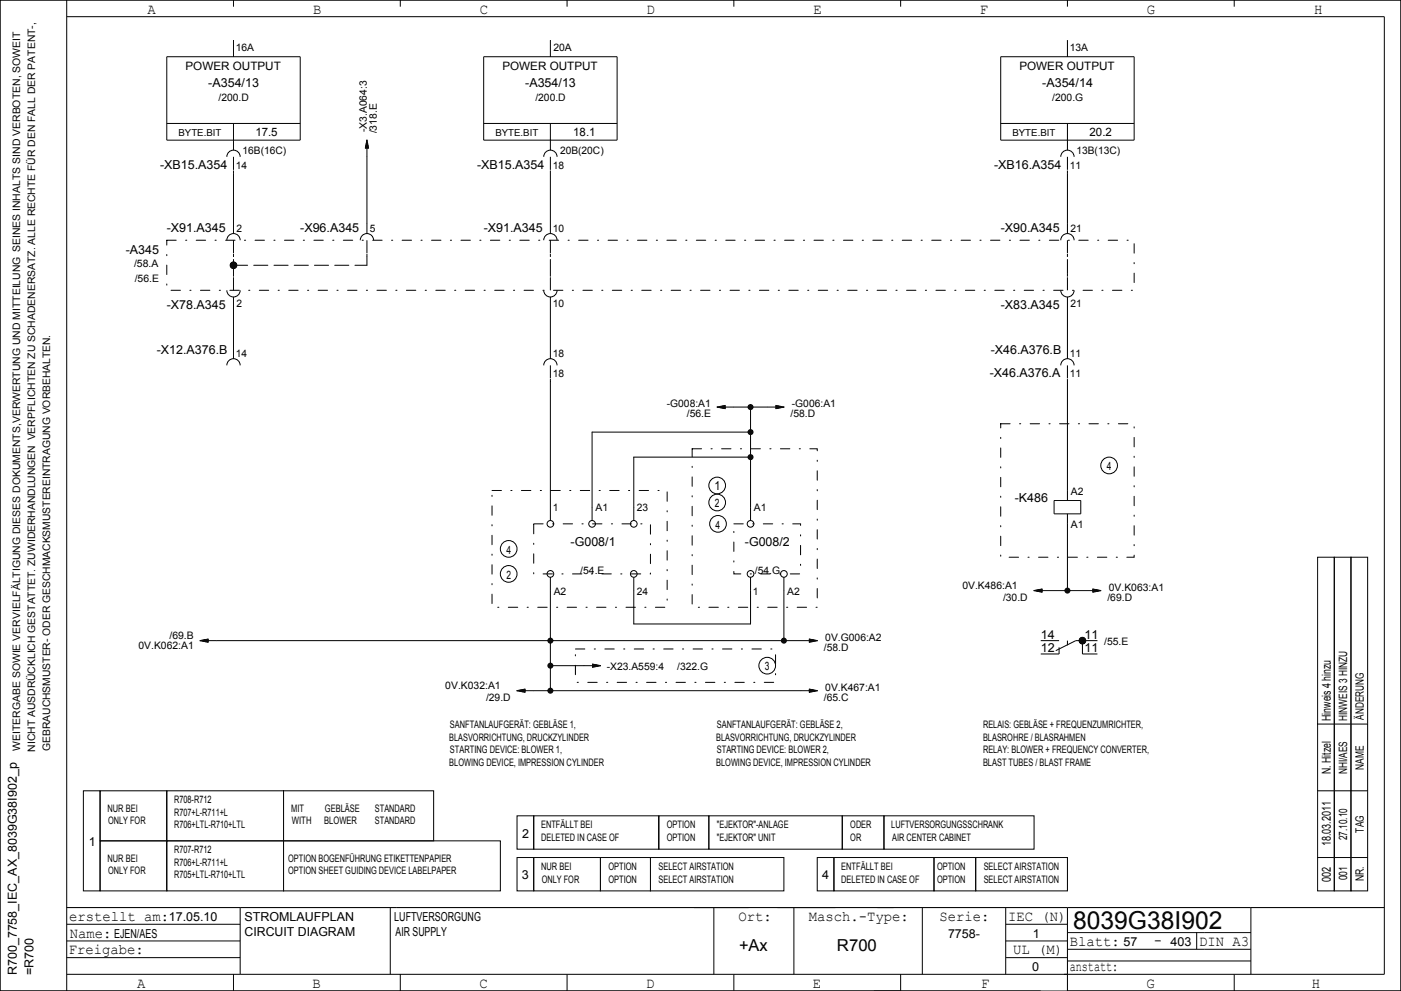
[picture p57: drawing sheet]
<svg xmlns="http://www.w3.org/2000/svg" width="420mm" height="297mm" viewBox="0 0 420 297" stroke-linecap="round" stroke-linejoin="round" font-family="sans-serif">
<defs><g id="words">
<text font-size="7.4" x="321.7" y="278.5">8039G38I902</text>
<g font-size="4.9">
<text x="221.5" y="285">+Ax</text>
<text x="250.9" y="285">R700</text>
</g>
<g font-size="4.4">
<text x="44.3" y="4.2">A</text>
<text x="93.8" y="4.2">B</text>
<text x="143.9" y="4.2">C</text>
<text x="193.9" y="4.2">D</text>
<text x="243.8" y="4.2">E</text>
<text x="293.8" y="4.2">F</text>
<text x="343.8" y="4.2">G</text>
<text x="394" y="4.2">H</text>
<text x="20.7" y="276">erstellt am:</text>
<text x="221.4" y="276">Ort:</text>
<text x="242.5" y="276">Masch.­Type:</text>
<text x="281.6" y="276">Serie:</text>
<text x="302.2" y="276">IEC (N)</text>
<text x="20.9" y="281">Name:</text>
<text x="20.6" y="286">Freigabe:</text>
<text x="303.7" y="286">UL (M)</text>
<text x="320.7" y="283.5">Blatt:</text>
<text x="346" y="283.2">­</text>
<text x="359.5" y="283.5">DIN A3</text>
<text x="320.7" y="291">anstatt:</text>
<text x="41.1" y="296">A</text>
<text x="93.7" y="296">B</text>
<text x="143.7" y="296">C</text>
<text x="193.7" y="296">D</text>
<text x="243.7" y="296">E</text>
<text x="294.1" y="296">F</text>
<text x="343.7" y="296">G</text>
<text x="393.3" y="296">H</text>
</g>
<g font-size="3.7">
<text x="62.4" y="26">­A354/13</text>
<text x="157.5" y="26">­A354/13</text>
<text x="312.4" y="26">­A354/14</text>
<text x="48" y="50.5">­XB15.A354</text>
<text x="143" y="50.5">­XB15.A354</text>
<text x="298" y="50.5">­XB16.A354</text>
<text x="50" y="69.5">­X91.A345</text>
<text x="90" y="69.5">­X96.A345</text>
<text x="145" y="69.5">­X91.A345</text>
<text x="300" y="69.5">­X90.A345</text>
<text x="37.7" y="76">­A345</text>
<text x="50" y="92.5">­X78.A345</text>
<text x="300" y="92.5">­X83.A345</text>
<text x="47" y="106">­X12.A376.B</text>
<text x="297" y="106">­X46.A376.B</text>
<text x="296.7" y="113">­X46.A376.A</text>
<text x="214.2" y="147">1</text>
<text x="304.2" y="150.5">­K486</text>
<text x="171" y="163.5">­G008/1</text>
<text x="223.3" y="163.5">­G008/2</text>
<text x="312" y="191.5">14</text>
<text x="325.1" y="191.5">11</text>
<text x="312" y="195.5">12</text>
<text x="325.1" y="195.5">11</text>
<text x="399" y="216" transform="rotate(-90 399 216)">Hinweis 4 hinzu</text>
<text x="399" y="232" transform="rotate(-90 399 232)">N. Hitzel</text>
<text x="156.5" y="251">2</text>
<text x="26.6" y="253.5">1</text>
<text x="399" y="253.7" transform="rotate(-90 399 253.7)">18.03.2011</text>
<text x="156.4" y="263.5">3</text>
<text x="246.5" y="263.5">4</text>
<text x="399" y="264.3" transform="rotate(-90 399 264.3)">002</text>
<text x="50.6" y="276">17.05.10</text>
<text x="73.3" y="276">STROMLAUFPLAN</text>
<text x="118.2" y="276">LUFTVERSORGUNG</text>
<text x="34.2" y="281">EJEN/AES</text>
<text x="73.3" y="280.5">CIRCUIT DIAGRAM</text>
<text x="118.6" y="280.5">AIR SUPPLY</text>
<text x="284.2" y="281">7758­</text>
<text x="309.6" y="281">1</text>
<text x="336.8" y="283.5">57</text>
<text x="350.9" y="283.5">403</text>
<text x="5" y="292.3" transform="rotate(-90 5 292.3)">R700_7758_IEC_AX_8039G38I902_p</text>
<text x="10" y="292.2" transform="rotate(-90 10 292.2)">=R700</text>
<text x="309.4" y="291">0</text>
</g>
<g font-size="3.5">
<text x="55.6" y="20.9">POWER OUTPUT</text>
<text x="150.6" y="20.9">POWER OUTPUT</text>
<text x="305.6" y="20.9">POWER OUTPUT</text>
<text x="76.5" y="40.9">17.5</text>
<text x="171.9" y="40.9">18.1</text>
<text x="326.7" y="40.9">20.2</text>
<text x="331.8" y="140.9">4</text>
<text x="214.3" y="152">2</text>
<text x="214.5" y="158.4">4</text>
<text x="151.8" y="165.9">4</text>
<text x="151.8" y="173.4">2</text>
<text x="229.3" y="200.9">3</text>
<text x="408.9" y="215.7" transform="rotate(-90 408.9 215.7)">ÄNDERUNG</text>
<text x="403.9" y="216" transform="rotate(-90 403.9 216)">HINWEIS 3 HINZU</text>
<text x="403.9" y="232" transform="rotate(-90 403.9 232)">NHI/AES</text>
<text x="408.9" y="230.7" transform="rotate(-90 408.9 230.7)">NAME</text>
<text x="403.9" y="251.8" transform="rotate(-90 403.9 251.8)">27.10.10</text>
<text x="408.9" y="249.5" transform="rotate(-90 408.9 249.5)">TAG</text>
<text x="403.9" y="263.8" transform="rotate(-90 403.9 263.8)">001</text>
<text x="408.9" y="264.2" transform="rotate(-90 408.9 264.2)">NR.</text>
</g>
<g font-size="3.1">
<text x="70.7" y="15.3">16A</text>
<text x="165.9" y="15.3">20A</text>
<text x="320.7" y="15.3">13A</text>
<text x="65.5" y="30.4">/200.D</text>
<text x="160.5" y="30.4">/200.D</text>
<text x="315.5" y="30.4">/200.G</text>
<text x="110" y="39.6" transform="rotate(-90 110 39.6)">­X3.A064:3</text>
<text x="113" y="40" transform="rotate(-90 113 40)">/318.E</text>
<text x="72.7" y="46.2">16B(16C)</text>
<text x="167.9" y="46.2">20B(20C)</text>
<text x="322.7" y="46.2">13B(13C)</text>
<text x="70.7" y="50.5">14</text>
<text x="165.7" y="50.5">18</text>
<text x="320.7" y="50.5">11</text>
<text x="70.9" y="69.5">2</text>
<text x="110.9" y="69.5">5</text>
<text x="165.7" y="69.5">10</text>
<text x="320.9" y="69.5">21</text>
<text x="40.2" y="80.1">/58.A</text>
<text x="40.4" y="84.5">/56.E</text>
<text x="70.9" y="92">2</text>
<text x="165.7" y="92">10</text>
<text x="320.9" y="92">21</text>
<text x="70.7" y="107">14</text>
<text x="165.7" y="107">18</text>
<text x="320.7" y="107">11</text>
<text x="165.7" y="113">18</text>
<text x="320.7" y="113">11</text>
<text x="199.9" y="122">­G008:A1</text>
<text x="205.9" y="125">/56.E</text>
<text x="237" y="125">/58.D</text>
<text x="237.4" y="122">­G006:A1</text>
<text x="321" y="148.3">A2</text>
<text x="165.7" y="153.3">1</text>
<text x="178.5" y="153.3">A1</text>
<text x="190.9" y="153.3">23</text>
<text x="226" y="153.3">A1</text>
<text x="321" y="158.2">A1</text>
<text x="173.9" y="172">/54.E</text>
<text x="226.3" y="172">/54.G</text>
<text x="166" y="178.2">A2</text>
<text x="190.9" y="178.2">24</text>
<text x="225.7" y="178.2">1</text>
<text x="236" y="178.2">A2</text>
<text x="288.5" y="176.5">0V.K486:A1</text>
<text x="332.4" y="177">0V.K063:A1</text>
<text x="300.7" y="180">/30.D</text>
<text x="332" y="180">/69.D</text>
<text x="50.8" y="191.5">/69.B</text>
<text x="41.5" y="194.5">0V.K062:A1</text>
<text x="247" y="195">/58.D</text>
<text x="247.4" y="192">0V.G006:A2</text>
<text x="331" y="193.2">/55.E</text>
<text x="181.9" y="200.8">­X23.A559:4</text>
<text x="203" y="200.8">/322.G</text>
<text x="133.5" y="206.5">0V.K032:A1</text>
<text x="145.7" y="210">/29.D</text>
<text x="247" y="210">/65.C</text>
<text x="247.4" y="207">0V.K467:A1</text>
<text x="134.9" y="218.3">SANFTANLAUFGERÄT: GEBLÄSE 1,</text>
<text x="214.9" y="218.3">SANFTANLAUFGERÄT: GEBLÄSE 2,</text>
<text x="294.7" y="218.3">RELAIS: GEBLÄSE + FREQUENZUMRICHTER,</text>
<text x="6" y="225" transform="rotate(-90 6 225)">WEITERGABE SOWIE VERVIELFÄLTIGUNG DIESES DOKUMENTS,VERWERTUNG UND MITTEILUNG SEINES INHALTS SIND VERBOTEN, SOWEIT</text>
<text x="10.5" y="225.3" transform="rotate(-90 10.5 225.3)">NICHT AUSDRÜCKLICH GESTATTET. ZUWIDERHANDLUNGEN VERPFLICHTEN ZU SCHADENERSATZ. ALLE RECHTE FÜR DEN FALL DER PATENT­,</text>
<text x="15" y="225.1" transform="rotate(-90 15 225.1)">GEBRAUCHSMUSTER­ ODER GESCHMACKSMUSTEREINTRAGUNG VORBEHALTEN.</text>
<text x="134.7" y="222">BLASVORRICHTUNG, DRUCKZYLINDER</text>
<text x="134.9" y="225.8">STARTING DEVICE: BLOWER 1,</text>
<text x="214.7" y="222">BLASVORRICHTUNG, DRUCKZYLINDER</text>
<text x="214.9" y="225.8">STARTING DEVICE: BLOWER 2,</text>
<text x="294.7" y="222">BLASROHRE / BLASRAHMEN</text>
<text x="294.7" y="225.8">RELAY: BLOWER + FREQUENCY CONVERTER,</text>
<text x="134.7" y="229.5">BLOWING DEVICE, IMPRESSION CYLINDER</text>
<text x="214.7" y="229.5">BLOWING DEVICE, IMPRESSION CYLINDER</text>
<text x="294.7" y="229.5">BLAST TUBES / BLAST FRAME</text>
<text x="32.2" y="243.3">NUR BEI</text>
<text x="52.2" y="240.8">R708­R712</text>
<text x="52.2" y="244.5">R707+L­R711+L</text>
<text x="87.3" y="243.3">MIT</text>
<text x="97.4" y="243.3">GEBLÄSE</text>
<text x="112.4" y="243.3">STANDARD</text>
<text x="32.4" y="247">ONLY FOR</text>
<text x="52.2" y="248.3">R706+LTL­R710+LTL</text>
<text x="87.5" y="247">WITH</text>
<text x="97.2" y="247">BLOWER</text>
<text x="112.4" y="247">STANDARD</text>
<text x="162.2" y="248.2">ENTFÄLLT BEI</text>
<text x="199.9" y="248.2">OPTION</text>
<text x="214.9" y="248.2">&quot;EJEKTOR&quot;­ANLAGE</text>
<text x="254.9" y="248.2">ODER</text>
<text x="267.2" y="248.2">LUFTVERSORGUNGSSCHRANK</text>
<text x="52.2" y="255.8">R707­R712</text>
<text x="162.2" y="252">DELETED IN CASE OF</text>
<text x="199.9" y="252">OPTION</text>
<text x="214.9" y="252">&quot;EJEKTOR&quot; UNIT</text>
<text x="254.9" y="252">OR</text>
<text x="267.5" y="252">AIR CENTER CABINET</text>
<text x="32.2" y="258.3">NUR BEI</text>
<text x="32.4" y="262">ONLY FOR</text>
<text x="52.2" y="259.5">R706+L­R711+L</text>
<text x="52.2" y="263.3">R705+LTL­R710+LTL</text>
<text x="86.4" y="258.3">OPTION BOGENFÜHRUNG ETIKETTENPAPIER</text>
<text x="86.4" y="262">OPTION SHEET GUIDING DEVICE LABELPAPER</text>
<text x="162.2" y="260.8">NUR BEI</text>
<text x="182.4" y="260.8">OPTION</text>
<text x="197.4" y="260.8">SELECT AIRSTATION</text>
<text x="252.2" y="260.8">ENTFÄLLT BEI</text>
<text x="280.9" y="260.8">OPTION</text>
<text x="294.9" y="260.8">SELECT AIRSTATION</text>
<text x="162.4" y="264.5">ONLY FOR</text>
<text x="182.4" y="264.5">OPTION</text>
<text x="197.4" y="264.5">SELECT AIRSTATION</text>
<text x="252.2" y="264.5">DELETED IN CASE OF</text>
<text x="280.9" y="264.5">OPTION</text>
<text x="294.9" y="264.5">SELECT AIRSTATION</text>
</g>
<g font-size="2.9">
<text x="53.5" y="40.7">BYTE.BIT</text>
<text x="148.5" y="40.7">BYTE.BIT</text>
<text x="303.5" y="40.7">BYTE.BIT</text>
</g>
</g></defs>
<path d="M50 72h290v15h-290zM207.5 134.5h37.5v47.5h-37.5zM300 127h40v40h-40zM147.5 147h52.5v35h-52.5zM160 157h35v15h-35zM220 157h20v15h-20zM172.5 194.5h60v10h-60z" fill="none" stroke="#000" stroke-width=".3" stroke-dasharray="2.8 2.8 .4 2.8"/>
<path d="M70 79.5h40M110 79.5v-2.5M70 82v-5M165 82v-5M320 82v-5" fill="none" stroke="#000" stroke-width=".3" stroke-dasharray="4.2 1.8"/>
<g fill="none" stroke="#000" stroke-width=".3">
<path d="M0 0h420v297h-420zM20 0v297M20 5h395v287h-395M50 17h40v25h-40zM70 0v2M70 12v5M120 0v2M145 17h40v25h-40zM165 12v5M170 0v2M220 0v2M270 0v2"/>
<path d="M300 17h40v25h-40zM320 0v2M320 12v5M370 0v2M50 37h40M70 37v8M145 37h40M165 37v8M300 37h40M320 37v8M68 47a2 2 0 0 1 2-2 2 2 0 0 1 2 2M70 47v3.9"/>
<path d="M70 51.1v18.9M109.6 44.1v.4M109.7 43.5v1M109.8 43v1.5M109.9 42.5v2M110 41.9v28.1M110 41.9l.5 2.6M110 41.9l-.5 2.6M110.1 42.6v1.9M110.2 43v1.5M110.3 43.5v1M110.4 44.1v.4"/>
<path d="M163 47a2 2 0 0 1 2-2 2 2 0 0 1 2 2M165 47v3.9M165 51.1v18.9M318 47a2 2 0 0 1 2-2 2 2 0 0 1 2 2M320 47v3.9M320 51.1v18.9M68 72a2 2 0 0 1 2-2 2 2 0 0 1 2 2M70 72v3.9M70 76.1v.9M108 72a2 2 0 0 1 2-2 2 2 0 0 1 2 2M110 72v3.9M110 76.1v.9"/>
<path d="M163 72a2 2 0 0 1 2-2 2 2 0 0 1 2 2M165 72v3.9M165 76.1v.9M318 72a2 2 0 0 1 2-2 2 2 0 0 1 2 2M320 72v3.9M320 76.1v.9M68 87a2 2 0 0 0 2 2 2 2 0 0 0 2-2M70 82v.9M70 83.1v3.9M70 89v18.5M163 87a2 2 0 0 0 2 2 2 2 0 0 0 2-2M165 82v.9"/>
<path d="M165 83.1v3.9M165 89v18.5M318 87a2 2 0 0 0 2 2 2 2 0 0 0 2-2M320 82v.9M320 83.1v3.9M320 89v18.5M68 109.5a2 2 0 0 1 2-2 2 2 0 0 1 2 2M163 109.5a2 2 0 0 1 2-2 2 2 0 0 1 2 2M165 109.5v3.9M165 113.6v42.4M318 109.5a2 2 0 0 1 2-2 2 2 0 0 1 2 2M320 109.5v3.9"/>
<path d="M320 113.6v36.4M214.9 122h20.2M214.9 122l2.6 .5M215.5 121.9h2M215.6 122.1h1.9M216 122.2h1.5M216 121.8h1.5M216.5 122.3h1M216.5 121.7h1M217.1 122.4h.4M217.1 121.6h.4M217.5 121.5l-2.6 .5"/>
<path d="M225 122v34M225 137h-35v19M225 129.5h-47.5v26.5M232.5 122.4h.4M232.5 122.3h1M232.5 122.2h1.5M232.5 122.1h2M232.5 121.9h1.9M232.5 121.8h1.5M232.5 121.7h1M232.5 121.6h.4M232.5 121.5l2.6 .5"/>
<path d="M235.1 122l-2.6 .5M316 150h8v4h-8zM320 154v23M165 173v34M190 173v14h35v-14M235 173v19M309.9 177h20.2M309.9 177l2.6 .5M310.5 176.9h2M310.6 177.1h1.9M311 177.2h1.5M311 176.8h1.5"/>
<path d="M311.5 177.3h1M311.5 176.7h1M312.1 177.4h.4M312.1 176.6h.4M312.5 176.5l-2.6 .5M327.5 177.4h.4M327.5 177.3h1M327.5 177.2h1.5M327.5 177.1h2M327.5 176.9h1.9M327.5 176.8h1.5M327.5 176.7h1"/>
<path d="M327.5 176.6h.4M327.5 176.5l2.6 .5M330.1 177l-2.6 .5M395 167h5v100h-5zM400 167h5v100h-5zM405 167h5v100h-5zM59.9 192h185.2M59.9 192l2.6 .5M60.5 191.9h2M60.6 192.1h1.9M61 191.8h1.5M61 192.2h1.5"/>
<path d="M61.5 191.7h1M61.5 192.3h1M62.1 191.6h.4M62.1 192.4h.4M62.5 191.5l-2.6 .5M165 199.5h15.1M177.5 199.9h.4M177.5 199.8h1M177.5 199.7h1.5M177.5 199.6h2M177.5 199.4h1.9M177.5 199.3h1.5"/>
<path d="M177.5 199.2h1M177.5 199.1h.4M177.5 199l2.6 .5M180.1 199.5l-2.6 .5M242.5 191.6h.4M242.5 191.7h1M242.5 191.8h1.5M242.5 191.9h1.9M242.5 192.1h2M242.5 192.2h1.5M242.5 192.3h1M242.5 192.4h.4"/>
<path d="M242.5 191.5l2.6 .5M245.1 192l-2.6 .5M312 192h5.5M317.5 194v2h-5.5M324.5 192v4h4.5M329 192h-6.5l-6 3M154.9 207h90.2M154.9 207l2.6 .5M155.5 206.9h2M155.6 207.1h1.9M156 207.2h1.5M156 206.8h1.5"/>
<path d="M156.5 207.3h1M156.5 206.7h1M157.1 207.4h.4M157.1 206.6h.4M157.5 206.5l-2.6 .5M242.5 207.4h.4M242.5 207.3h1M242.5 207.2h1.5M242.5 207.1h2M242.5 206.9h1.9M242.5 206.8h1.5M242.5 206.7h1"/>
<path d="M242.5 206.6h.4M242.5 206.5l2.6 .5M245.1 207l-2.6 .5M395 217h15M25 237h5v30h-5zM30 237h20v15h-20zM50 237h35v15h-35zM85 237h45v15h-45zM395 237h15M30 252h20v15h-20zM50 252h35v15h-35zM85 252h65v15h-65z"/>
<path d="M155 244.5h5v10h-5zM155 257h5v10h-5zM160 244.5h37.5v10h-37.5zM160 257h20v10h-20zM180 257h15v10h-15zM195 257h40v10h-40zM197.5 244.5h15v10h-15zM212.5 244.5h40v10h-40zM245 257h5v10h-5zM250 257h30v10h-30zM252.5 244.5h12.5v10h-12.5zM265 244.5h45v10h-45z"/>
<path d="M280 257h12.5v10h-12.5zM292.5 257h27.5v10h-27.5zM395 257h15M20 277h52M20 272h395M72 272v20M117 272v20M214 272v20M238 272v20M276.5 272v20M301.5 272v20M301.5 277h18.5"/>
<path d="M320 272v25h100v-297h-420v297h312M320 279.5h55M358.7 279.5v5M375 272v20M20 287h52M20 282h52M70 292v5M120 292v5M170 292v5M220 292v5M270 292v5M301.5 287h18.5"/>
<path d="M301.5 282h18.5M320 284.5h55M320 288h55M370 292v5"/>
<circle cx="70" cy="79.5" r="1"/>
<circle cx="70" cy="79.5" r=".7"/>
<circle cx="70" cy="79.5" r=".5"/>
<circle cx="70" cy="79.5" r=".9"/>
<circle cx="70" cy="79.5" r=".8"/>
<circle cx="70" cy="79.5" r=".6"/>
<circle cx="70" cy="79.5" r=".4"/>
<circle cx="70" cy="79.5" r=".3"/>
<circle cx="70" cy="79.5" r=".2"/>
<circle cx="70" cy="79.5" r=".1"/>
<circle cx="332.5" cy="139.5" r="2.5"/>
<circle cx="165" cy="157" r="1"/>
<circle cx="177.5" cy="157" r="1"/>
<circle cx="190" cy="157" r="1"/>
<circle cx="215" cy="150.6" r="2.5"/>
<circle cx="215" cy="145.5" r="2.5"/>
<circle cx="215.2" cy="157" r="2.5"/>
<circle cx="225" cy="157" r="1"/>
<circle cx="152.5" cy="164.5" r="2.5"/>
<circle cx="152.5" cy="172" r="2.5"/>
<circle cx="165" cy="172" r="1"/>
<circle cx="190" cy="172" r="1"/>
<circle cx="225" cy="172" r="1"/>
<circle cx="235" cy="172" r="1"/>
<circle cx="230" cy="199.5" r="2.5"/>
<circle cx="324.5" cy="192" r=".9"/>
<circle cx="324.5" cy="192" r="1"/>
<circle cx="324.5" cy="192" r=".5"/>
<circle cx="324.5" cy="192" r=".8"/>
<circle cx="324.5" cy="192" r=".6"/>
<circle cx="324.5" cy="192" r=".7"/>
<circle cx="324.5" cy="192" r=".4"/>
<circle cx="324.5" cy="192" r=".3"/>
<circle cx="324.5" cy="192" r=".1"/>
<circle cx="324.5" cy="192" r=".2"/>
</g>
<path d="M320 193.4v-1.4" fill="none" stroke="#000" stroke-width=".3" stroke-dasharray="4.2 1.8" stroke-linecap="butt"/>
<g fill="#000">
<circle cx="225" cy="137" r=".9"/>
<circle cx="225" cy="122" r=".9"/>
<circle cx="225" cy="129.5" r=".9"/>
<circle cx="320" cy="177" r=".9"/>
<circle cx="165" cy="192" r=".9"/>
<circle cx="165" cy="199.5" r=".9"/>
<circle cx="235" cy="192" r=".9"/>
<circle cx="165" cy="207" r=".9"/>
</g>
<use href="#words"/>
</svg>
